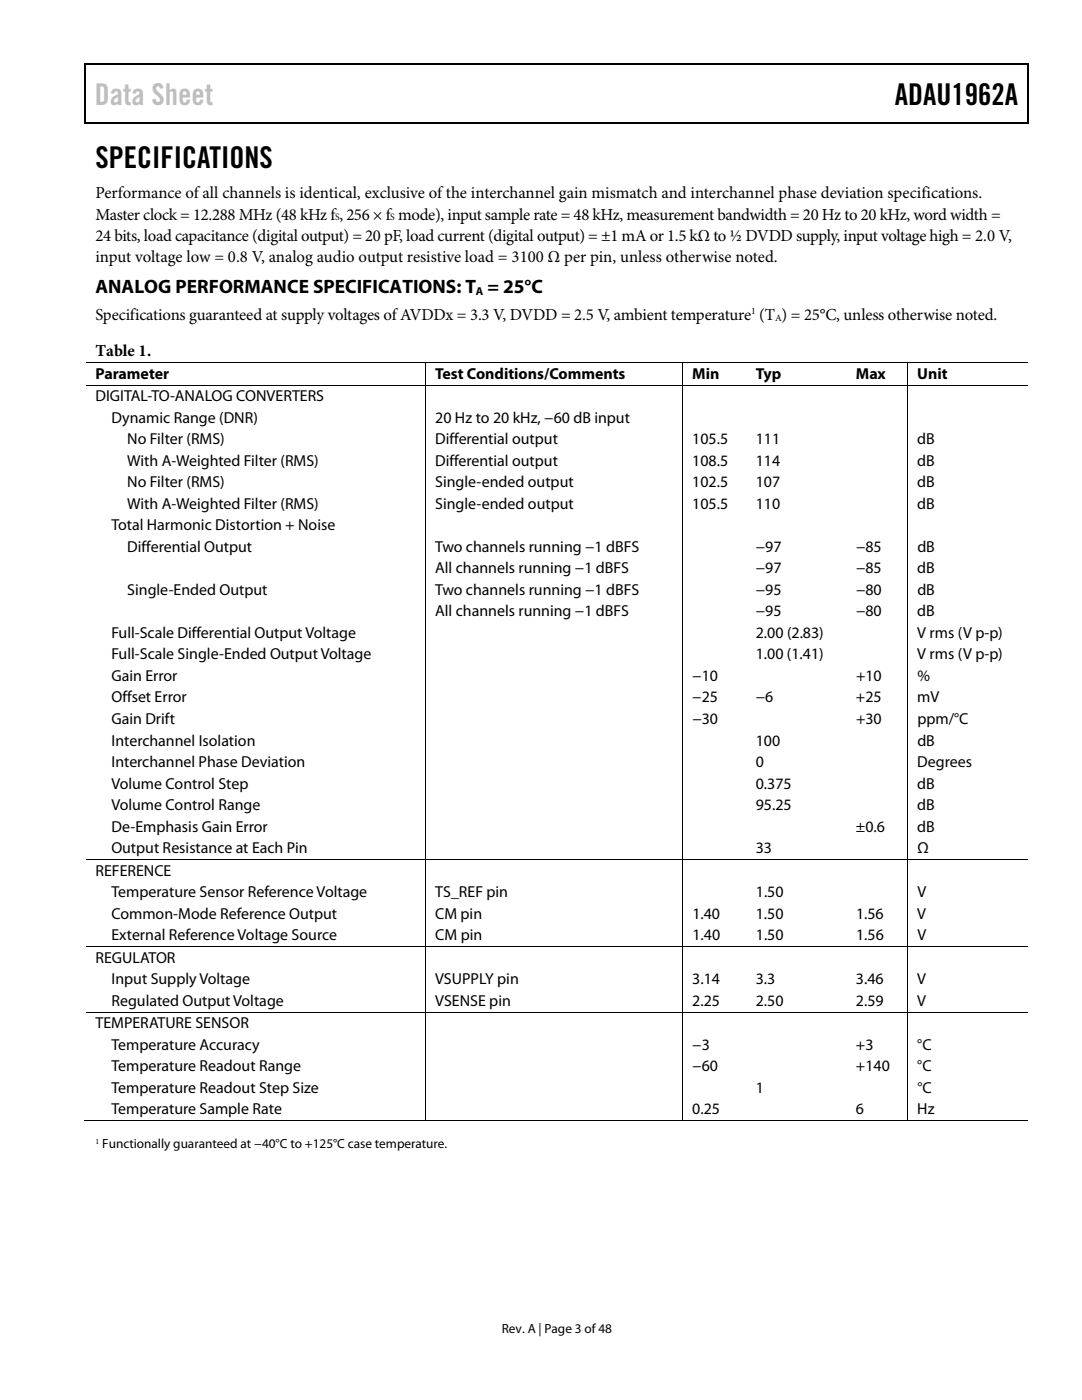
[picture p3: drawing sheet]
<svg xmlns="http://www.w3.org/2000/svg" width="216mm" height="279mm" viewBox="0 0 216 279" stroke-linecap="round" stroke-linejoin="round" font-family="sans-serif">
<defs><g id="words">
<text font-size="6" fill="#c0c0c0" x="18.9" y="21">Data Sheet</text>
<g font-size="6">
<text x="178.5" y="21">ADAU1962A</text>
<text x="19" y="33.6">SPECIFICATIONS</text>
</g>
<text font-size="3.9" x="19" y="58.5">ANALOG PERFORMANCE SPECIFICATIONS: T = 25°C</text>
<g font-size="3.3">
<text x="19" y="39.5">Performance of all channels is identical, exclusive of the interchannel gain mismatch and interchannel phase deviation specifications.</text>
<text x="19" y="43.8">Master clock = 12.288 MHz (48 kHz f, 256 × f mode), input sample rate = 48 kHz, measurement bandwidth = 20 Hz to 20 kHz, word width =</text>
<text x="19.1" y="48.1">24 bits, load capacitance (digital output) = 20 pF, load current (digital output) = ±1 mA or 1.5 kΩ to ½ DVDD supply, input voltage high = 2.0 V,</text>
<text x="19.1" y="52.3">input voltage low = 0.8 V, analog audio output resistive load = 3100 Ω per pin, unless otherwise noted.</text>
<text x="19" y="63.9">Specifications guaranteed at supply voltages of AVDDx = 3.3 V, DVDD = 2.5 V, ambient temperature (T ) = 25°C, unless otherwise noted.</text>
<text x="19" y="71">Table 1.</text>
</g>
<g font-size="3.2">
<text x="19" y="75.6">Parameter</text>
<text x="86.8" y="75.6">Test Conditions/Comments</text>
<text x="138.1" y="75.6">Min</text>
<text x="150.8" y="75.6">Typ</text>
<text x="170.8" y="75.6">Max</text>
<text x="183" y="75.6">Unit</text>
<text x="19" y="80.1">DIGITAL-TO-ANALOG CONVERTERS</text>
<text x="22.2" y="84.3">Dynamic Range (DNR)</text>
<text x="25.4" y="88.6">No Filter (RMS)</text>
<text x="86.8" y="84.3">20 Hz to 20 kHz, −60 dB input</text>
<text x="86.8" y="88.6">Differential output</text>
<text x="138.1" y="88.6">105.5</text>
<text x="150.8" y="88.6">111</text>
<text x="183" y="88.6">dB</text>
<text x="25.4" y="92.9">With A-Weighted Filter (RMS)</text>
<text x="86.8" y="92.9">Differential output</text>
<text x="138.1" y="92.9">108.5</text>
<text x="150.8" y="92.9">114</text>
<text x="183" y="92.9">dB</text>
<text x="25.4" y="97.2">No Filter (RMS)</text>
<text x="25.4" y="101.5">With A-Weighted Filter (RMS)</text>
<text x="86.8" y="97.2">Single-ended output</text>
<text x="86.8" y="101.5">Single-ended output</text>
<text x="138.1" y="97.2">102.5</text>
<text x="138.1" y="101.5">105.5</text>
<text x="150.8" y="97.2">107</text>
<text x="150.8" y="101.5">110</text>
<text x="183" y="97.2">dB</text>
<text x="183" y="101.5">dB</text>
<text x="22.2" y="105.8">Total Harmonic Distortion + Noise</text>
<text x="25.4" y="110.1">Differential Output</text>
<text x="86.8" y="110.1">Two channels running −1 dBFS</text>
<text x="150.8" y="110.1">−97</text>
<text x="170.8" y="110.1">−85</text>
<text x="183" y="110.1">dB</text>
<text x="25.4" y="118.7">Single-Ended Output</text>
<text x="86.8" y="118.7">Two channels running −1 dBFS</text>
<text x="86.8" y="114.4">All channels running −1 dBFS</text>
<text x="150.8" y="118.7">−95</text>
<text x="150.8" y="114.4">−97</text>
<text x="170.8" y="118.7">−80</text>
<text x="170.8" y="114.4">−85</text>
<text x="183" y="114.4">dB</text>
<text x="183" y="118.7">dB</text>
<text x="86.8" y="123">All channels running −1 dBFS</text>
<text x="150.8" y="123">−95</text>
<text x="170.8" y="123">−80</text>
<text x="183" y="123">dB</text>
<text x="22.2" y="127.3">Full-Scale Differential Output Voltage</text>
<text x="22.2" y="131.6">Full-Scale Single-Ended Output Voltage</text>
<text x="150.8" y="131.6">1.00 (1.41)</text>
<text x="150.8" y="127.3">2.00 (2.83)</text>
<text x="183" y="131.6">V rms (V p-p)</text>
<text x="183" y="127.3">V rms (V p-p)</text>
<text x="22.2" y="135.9">Gain Error</text>
<text x="138.1" y="135.9">−10</text>
<text x="170.8" y="135.9">+10</text>
<text x="183" y="135.9">%</text>
<text x="22.2" y="140.2">Offset Error</text>
<text x="138.1" y="140.2">−25</text>
<text x="150.8" y="140.2">−6</text>
<text x="170.8" y="140.2">+25</text>
<text x="183" y="140.2">mV</text>
<text x="22.2" y="144.5">Gain Drift</text>
<text x="22.2" y="148.8">Interchannel Isolation</text>
<text x="138.1" y="144.5">−30</text>
<text x="150.8" y="148.8">100</text>
<text x="170.8" y="144.5">+30</text>
<text x="183" y="144.5">ppm/°C</text>
<text x="183" y="148.8">dB</text>
<text x="22.2" y="153.1">Interchannel Phase Deviation</text>
<text x="150.8" y="153.1">0</text>
<text x="183" y="153.1">Degrees</text>
<text x="22.2" y="157.4">Volume Control Step</text>
<text x="22.2" y="161.7">Volume Control Range</text>
<text x="150.8" y="161.7">95.25</text>
<text x="150.8" y="157.4">0.375</text>
<text x="183" y="161.7">dB</text>
<text x="183" y="157.4">dB</text>
<text x="22.2" y="166">De-Emphasis Gain Error</text>
<text x="170.8" y="166">±0.6</text>
<text x="183" y="166">dB</text>
<text x="22.2" y="170.3">Output Resistance at Each Pin</text>
<text x="150.8" y="170.3">33</text>
<text x="183" y="170.3">Ω</text>
<text x="19" y="174.8">REFERENCE</text>
<text x="22.2" y="179">Temperature Sensor Reference Voltage</text>
<text x="86.9" y="179">TS_REF pin</text>
<text x="150.8" y="179">1.50</text>
<text x="183.1" y="179">V</text>
<text x="22.2" y="183.3">Common-Mode Reference Output</text>
<text x="86.8" y="183.3">CM pin</text>
<text x="138.1" y="183.3">1.40</text>
<text x="150.8" y="183.3">1.50</text>
<text x="170.8" y="183.3">1.56</text>
<text x="183" y="183.3">V</text>
<text x="22.2" y="187.6">External Reference Voltage Source</text>
<text x="86.8" y="187.6">CM pin</text>
<text x="138.2" y="187.6">1.40</text>
<text x="150.8" y="187.6">1.50</text>
<text x="170.8" y="187.6">1.56</text>
<text x="183.1" y="187.6">V</text>
<text x="19" y="192.1">REGULATOR</text>
<text x="22.2" y="196.4">Input Supply Voltage</text>
<text x="86.8" y="196.4">VSUPPLY pin</text>
<text x="138.1" y="196.4">3.14</text>
<text x="150.8" y="196.4">3.3</text>
<text x="170.8" y="196.4">3.46</text>
<text x="183" y="196.4">V</text>
<text x="22.2" y="200.7">Regulated Output Voltage</text>
<text x="86.8" y="200.7">VSENSE pin</text>
<text x="138.1" y="200.7">2.25</text>
<text x="150.8" y="200.7">2.50</text>
<text x="170.8" y="200.7">2.59</text>
<text x="183" y="200.7">V</text>
<text x="19" y="205.2">TEMPERATURE SENSOR</text>
<text x="22.2" y="209.5">Temperature Accuracy</text>
<text x="138.1" y="209.5">−3</text>
<text x="170.8" y="209.5">+3</text>
<text x="183" y="209.5">°C</text>
<text x="22.2" y="213.8">Temperature Readout Range</text>
<text x="138.1" y="213.8">−60</text>
<text x="170.8" y="213.8">+140</text>
<text x="183" y="213.8">°C</text>
<text x="22.2" y="218.1">Temperature Readout Step Size</text>
<text x="150.8" y="218.1">1</text>
<text x="183" y="218.1">°C</text>
<text x="22.2" y="222.4">Temperature Sample Rate</text>
<text x="138.1" y="222.4">0.25</text>
<text x="170.8" y="222.4">6</text>
<text x="183" y="222.4">Hz</text>
</g>
<g font-size="2.6">
<text x="20.4" y="229.1">Functionally guaranteed at −40°C to +125°C case temperature.</text>
<text x="100.1" y="266">Rev. A | Page 3 of 48</text>
</g>
<text font-size="2.3" x="95" y="58.8">A</text>
<g font-size="1.9">
<text x="66.9" y="44">S</text>
<text x="77.9" y="44">S</text>
<text x="149.9" y="62.7">1</text>
<text x="154.6" y="64.1">A</text>
</g>
<text font-size="1.6" x="19" y="228.2">1</text>
</g></defs>
<path d="M16.9 12.7h.2v1h-.2zM205.1 12.7h.2v1h-.2zM205.1 12.7h.2v.3h-.2zM82.3 24.4h.2v.3h-.2zM205.1 24.4h.2v.3h-.2z" fill="#000"/>
<path d="M16.9 12.8h188.2M17 13.7v11M205.2 13.7v11M205.1 24.5h-188.2" fill="none" stroke="#000" stroke-width=".25"/>
<g fill="none" stroke="#000" stroke-width=".2">
<path d="M17.1 72.3h188M17.1 76.8h188M84.9 72.4v4.4M84.9 76.9v94.5M136.2 72.4v4.4M136.2 76.9v94.5M181.1 72.4v4.4M181.1 76.9v94.5M17.1 171.5h188M84.9 171.6v17.2M136.2 171.6v17.2M181.1 171.6v17.2"/>
<path d="M17.1 188.9h188M84.9 189v12.9M136.2 189v12.9M181.1 189v12.9M17.1 202h188M84.9 202.1v21.6M136.2 202.1v21.6M181.1 202.1v21.6M16.9 223.6h67.9M85 223.6h51.1M136.3 223.6h44.7M181.2 223.6h23.9"/>
</g>
<use href="#words"/>
</svg>
